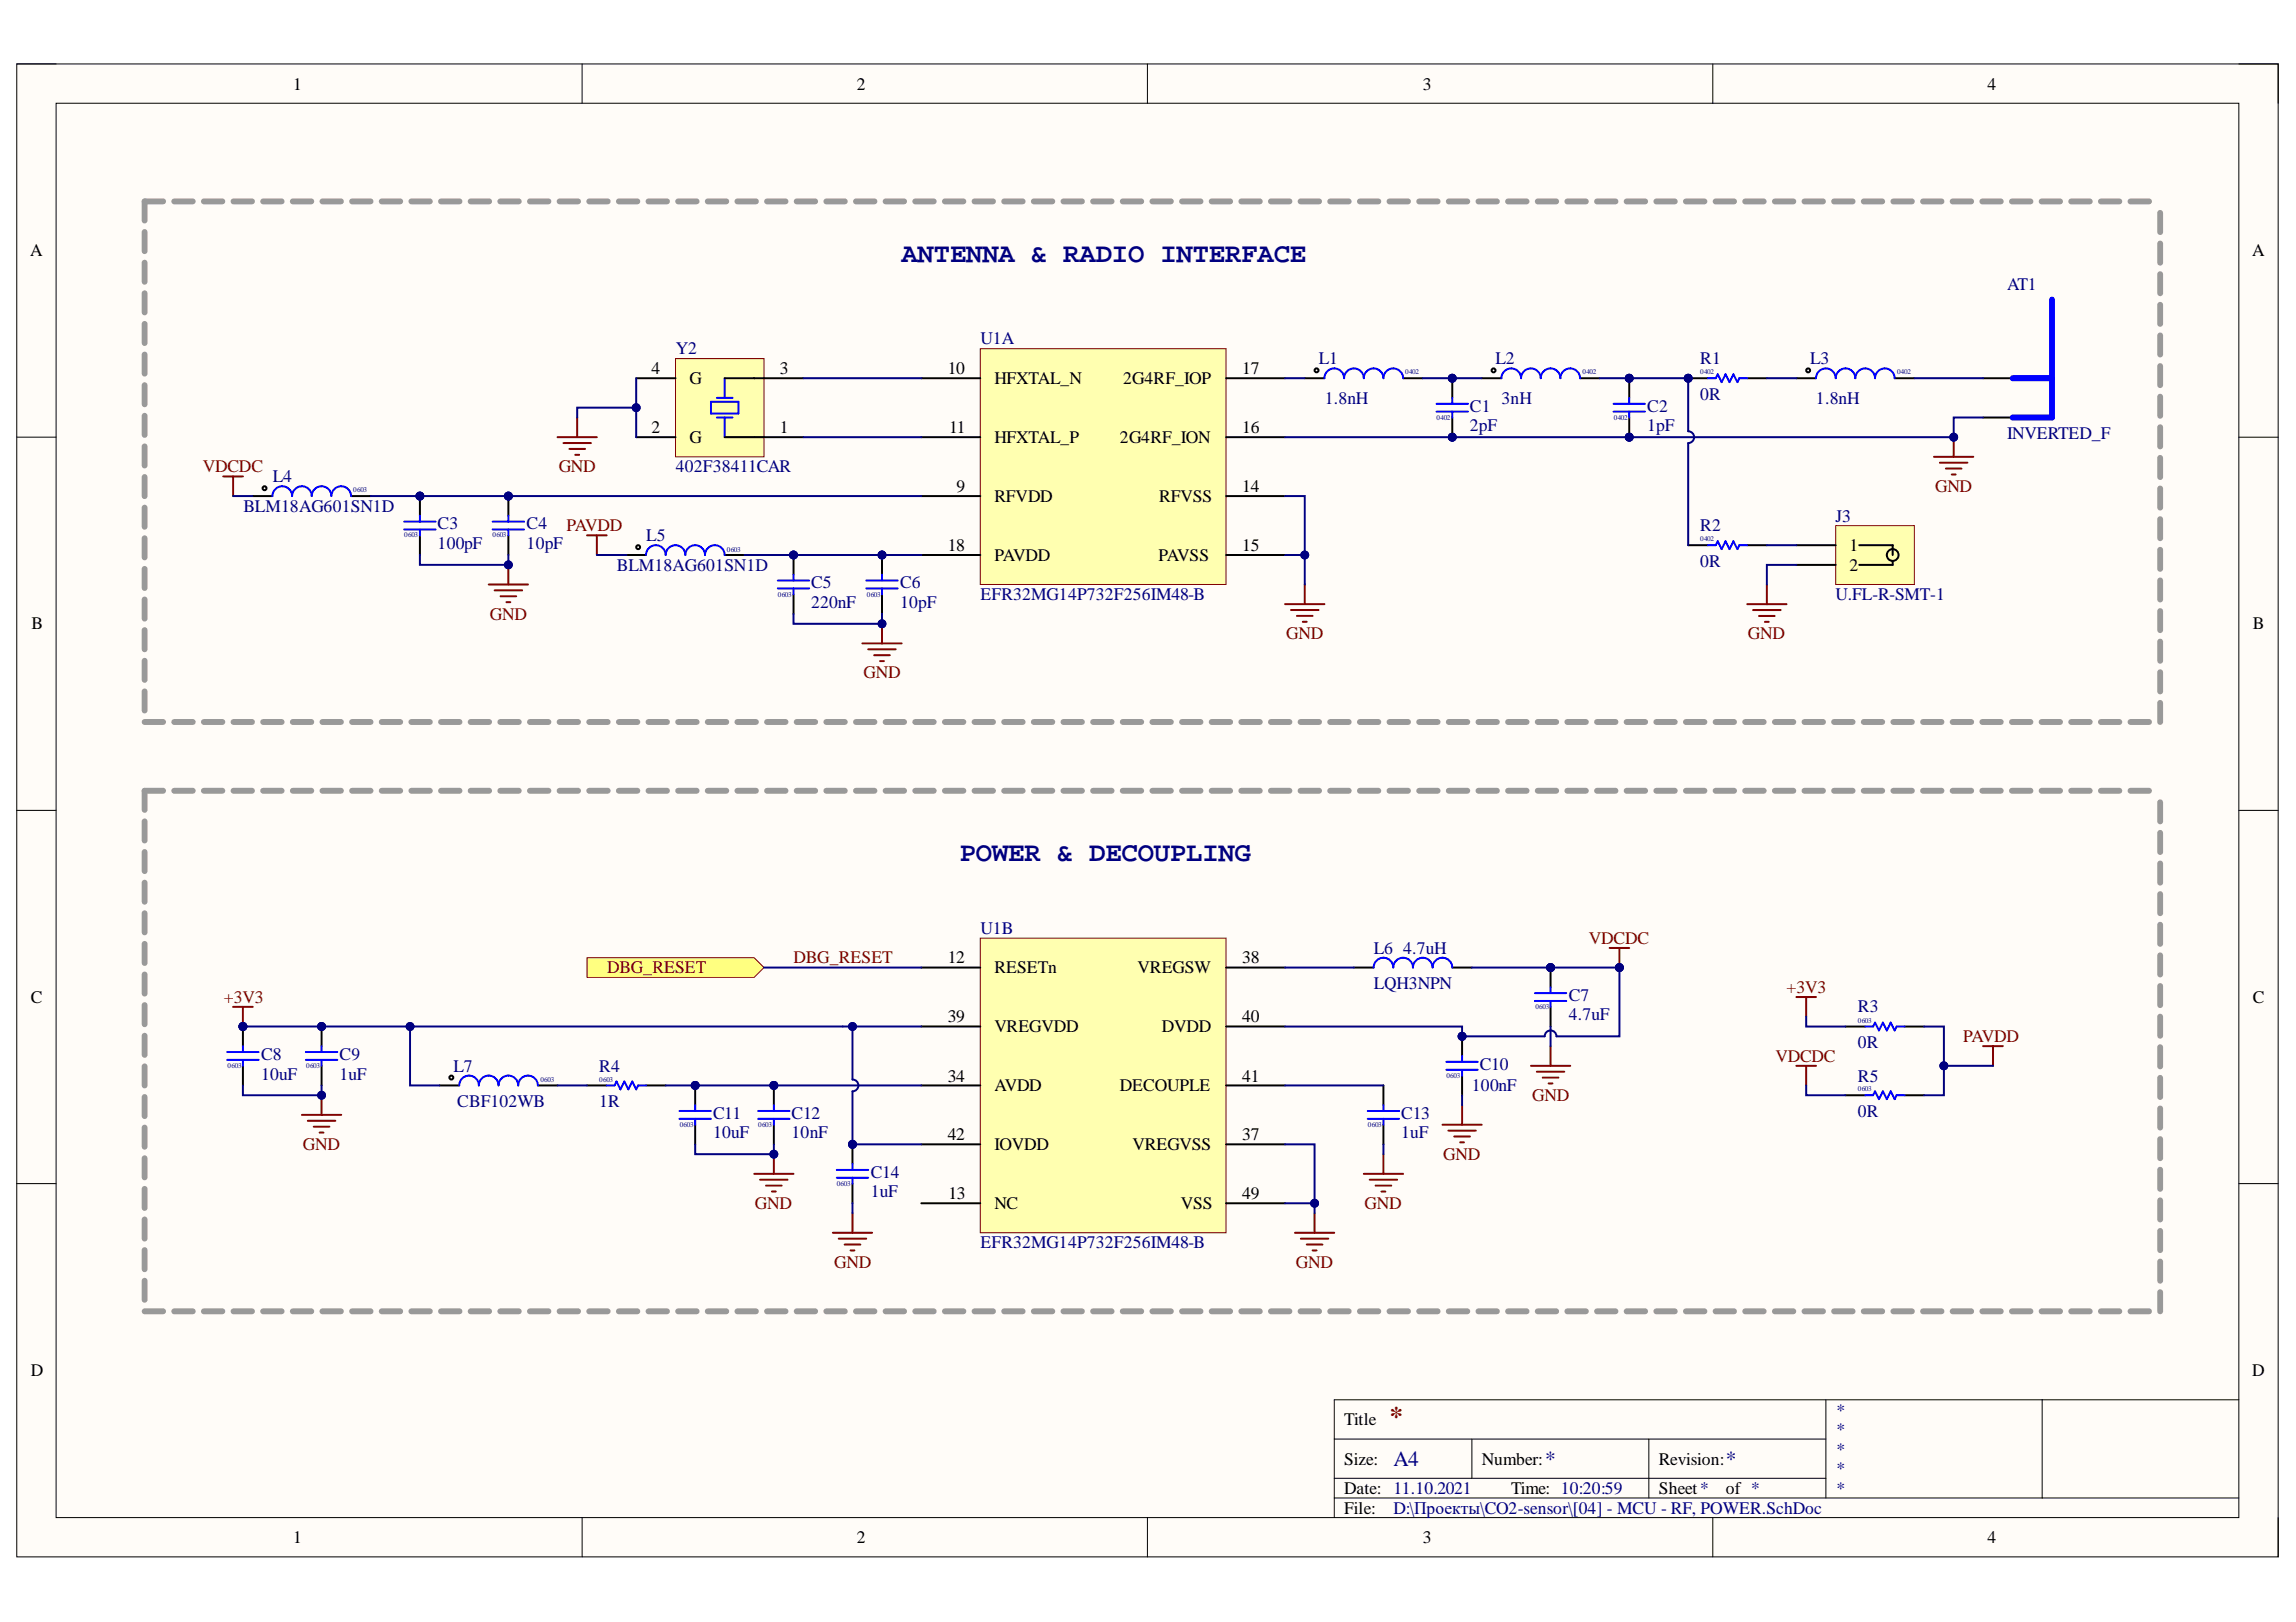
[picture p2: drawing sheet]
<svg xmlns="http://www.w3.org/2000/svg" width="297mm" height="210mm" viewBox="0 0 297 210" stroke-linecap="round" stroke-linejoin="round" font-family="sans-serif">
<defs><g id="words">
<g font-size="3.6" fill="#000080">
<text x="116.6" y="33.9">ANTENNA &amp; RADIO INTERFACE</text>
<text x="124.2" y="111.4">POWER &amp; DECOUPLING</text>
</g>
<text font-size="3.5" fill="#800000" x="179.8" y="184.5">*</text>
<g font-size="2.8" fill="#000080">
<text x="180.3" y="189.7">A4</text>
<text x="199.9" y="189.7">*</text>
<text x="223.3" y="189.7">*</text>
</g>
<g font-size="2.3">
<text x="37.9" y="11.6">1</text>
<text x="110.9" y="11.6">2</text>
<text x="184.1" y="11.6">3</text>
<text x="257.1" y="11.6">4</text>
<text x="3.9" y="33.2">A</text>
<text x="291.4" y="33.2">A</text>
<text x="84.3" y="48.4">4</text>
<text x="89.2" y="49.7">G</text>
<text x="100.9" y="48.4">3</text>
<text x="122.6" y="48.4">10</text>
<text x="128.6" y="49.7">HFXTAL_N</text>
<text x="145.3" y="49.7">2G4RF_IOP</text>
<text x="160.7" y="48.4">17</text>
<text x="84.3" y="56.1">2</text>
<text x="89.2" y="57.3">G</text>
<text x="100.9" y="56.1">1</text>
<text x="122.8" y="56.1">11</text>
<text x="128.6" y="57.3">HFXTAL_P</text>
<text x="144.9" y="57.3">2G4RF_ION</text>
<text x="160.7" y="56.1">16</text>
<text x="123.7" y="63.7">9</text>
<text x="128.6" y="65">RFVDD</text>
<text x="150" y="65">RFVSS</text>
<text x="160.7" y="63.7">14</text>
<text x="122.6" y="71.3">18</text>
<text x="160.7" y="71.3">15</text>
<text x="239.3" y="71.3">1</text>
<text x="128.6" y="72.6">PAVDD</text>
<text x="149.9" y="72.6">PAVSS</text>
<text x="239.3" y="73.8">2</text>
<text x="4.1" y="81.4">B</text>
<text x="291.5" y="81.4">B</text>
<text x="122.6" y="124.7">12</text>
<text x="128.6" y="125.9">RESETn</text>
<text x="147.2" y="125.9">VREGSW</text>
<text x="160.7" y="124.7">38</text>
<text x="4" y="129.7">C</text>
<text x="291.5" y="129.7">C</text>
<text x="122.6" y="132.3">39</text>
<text x="128.6" y="133.5">VREGVDD</text>
<text x="150.3" y="133.5">DVDD</text>
<text x="160.7" y="132.3">40</text>
<text x="122.6" y="140">34</text>
<text x="128.6" y="141.2">AVDD</text>
<text x="144.9" y="141.2">DECOUPLE</text>
<text x="160.7" y="140">41</text>
<text x="122.6" y="147.6">42</text>
<text x="128.6" y="148.9">IOVDD</text>
<text x="146.5" y="148.9">VREGVSS</text>
<text x="160.7" y="147.6">37</text>
<text x="122.7" y="155.2">13</text>
<text x="160.7" y="155.2">49</text>
<text x="128.6" y="156.5">NC</text>
<text x="152.8" y="156.5">VSS</text>
<text x="4" y="178">D</text>
<text x="291.4" y="178">D</text>
<text x="173.9" y="184.5">Title</text>
<text x="173.9" y="189.5">Size:</text>
<text x="191.7" y="189.5">Number:</text>
<text x="214.6" y="189.5">Revision:</text>
<text x="173.9" y="193.3">Date: 11.10.2021</text>
<text x="173.9" y="195.9">File:</text>
<text x="195.5" y="193.3">Time: 10:20:59</text>
<text x="214.6" y="193.3">Sheet*</text>
<text x="223.3" y="193.3">of *</text>
<text x="37.9" y="199.7">1</text>
<text x="110.9" y="199.7">2</text>
<text x="184.1" y="199.7">3</text>
<text x="257.1" y="199.7">4</text>
</g>
<g font-size="2.3" fill="#000080">
<text x="259.7" y="37.5">AT1</text>
<text x="87.4" y="45.8">Y2</text>
<text x="126.9" y="44.6">U1A</text>
<text x="170.6" y="47.1">L1</text>
<text x="193.5" y="47.1">L2</text>
<text x="220" y="47.1">R1</text>
<text x="234.2" y="47.1">L3</text>
<text x="171.4" y="52.3">1.8nH</text>
<text x="190.2" y="53.3">C1</text>
<text x="194.2" y="52.3">3nH</text>
<text x="213.1" y="53.3">C2</text>
<text x="220" y="51.8">0R</text>
<text x="234.9" y="52.3">1.8nH</text>
<text x="190.2" y="55.8">2pF</text>
<text x="213.1" y="55.8">1pF</text>
<text x="259.7" y="56.8">INVERTED_F</text>
<text x="35.3" y="62.4">L4</text>
<text x="87.4" y="61.1">402F38411CAR</text>
<text x="31.5" y="66.2">BLM18AG601SN1D</text>
<text x="56.6" y="71">100pF</text>
<text x="56.6" y="68.5">C3</text>
<text x="68.1" y="71">10pF</text>
<text x="68.1" y="68.5">C4</text>
<text x="83.6" y="70">L5</text>
<text x="220" y="68.8">R2</text>
<text x="237.5" y="67.5">J3</text>
<text x="79.8" y="73.8">BLM18AG601SN1D</text>
<text x="104.9" y="76.1">C5</text>
<text x="116.5" y="76.1">C6</text>
<text x="126.9" y="77.6">EFR32MG14P732F256IM48-B</text>
<text x="220" y="73.3">0R</text>
<text x="237.5" y="77.6">U.FL-R-SMT-1</text>
<text x="104.9" y="78.7">220nF</text>
<text x="116.5" y="78.7">10pF</text>
<text x="126.9" y="120.9">U1B</text>
<text x="177.7" y="123.4">L6</text>
<text x="181.5" y="123.4">4.7uH</text>
<text x="177.7" y="128">LQH3NPN</text>
<text x="202.9" y="129.5">C7</text>
<text x="240.4" y="131">R3</text>
<text x="33.8" y="137.2">C8</text>
<text x="43.9" y="137.2">C9</text>
<text x="202.9" y="132">4.7uF</text>
<text x="240.4" y="135.6">0R</text>
<text x="33.8" y="139.7">10uF</text>
<text x="43.9" y="139.7">1uF</text>
<text x="58.7" y="138.7">L7</text>
<text x="59.2" y="143.3">CBF102WB</text>
<text x="77.5" y="143.3">1R</text>
<text x="77.5" y="138.7">R4</text>
<text x="190.4" y="141.2">100nF</text>
<text x="191.4" y="138.4">C10</text>
<text x="240.4" y="140">R5</text>
<text x="92.2" y="147.3">10uF</text>
<text x="92.2" y="144.8">C11</text>
<text x="102.4" y="147.3">10nF</text>
<text x="102.4" y="144.8">C12</text>
<text x="181.3" y="147.3">1uF</text>
<text x="181.3" y="144.8">C13</text>
<text x="240.4" y="144.5">0R</text>
<text x="112.6" y="154.9">1uF</text>
<text x="112.6" y="152.4">C14</text>
<text x="126.9" y="161.5">EFR32MG14P732F256IM48-B</text>
<text x="237.5" y="183.2">*</text>
<text x="237.5" y="185.7">*</text>
<text x="237.5" y="188.3">*</text>
<text x="237.5" y="190.8">*</text>
<text x="180.3" y="195.9">D:\Проекты\CO2-sensor\[04] - MCU - RF, POWER.SchDoc</text>
<text x="237.5" y="193.3">*</text>
</g>
<g font-size="2.3" fill="#800000">
<text x="26.2" y="61.1">VDCDC</text>
<text x="72.3" y="61.1">GND</text>
<text x="250.3" y="63.7">GND</text>
<text x="73.3" y="68.8">PAVDD</text>
<text x="63.4" y="80.2">GND</text>
<text x="166.4" y="82.7">GND</text>
<text x="226.1" y="82.7">GND</text>
<text x="111.7" y="87.8">GND</text>
<text x="78.5" y="125.9">DBG_RESET</text>
<text x="102.7" y="124.7">DBG_RESET</text>
<text x="205.6" y="122.1">VDCDC</text>
<text x="28.9" y="129.7">+3V3</text>
<text x="231.1" y="128.5">+3V3</text>
<text x="229.7" y="137.4">VDCDC</text>
<text x="254" y="134.8">PAVDD</text>
<text x="198.2" y="142.5">GND</text>
<text x="39.2" y="148.9">GND</text>
<text x="186.7" y="150.1">GND</text>
<text x="97.7" y="156.5">GND</text>
<text x="176.5" y="156.5">GND</text>
<text x="107.9" y="164.1">GND</text>
<text x="167.7" y="164.1">GND</text>
</g>
<g font-size=".9" fill="#000080">
<text x="181.8" y="48.5">0402</text>
<text x="204.7" y="48.5">0402</text>
<text x="220" y="48.5">0402</text>
<text x="245.4" y="48.5">0402</text>
<text x="185.9" y="54.3">0402</text>
<text x="208.8" y="54.3">0402</text>
<text x="45.7" y="63.7">0603</text>
<text x="52.3" y="69.5">0603</text>
<text x="63.7" y="69.5">0603</text>
<text x="94" y="71.4">0603</text>
<text x="220" y="70">0402</text>
<text x="100.6" y="77.2">0603</text>
<text x="112.1" y="77.2">0603</text>
<text x="198.6" y="130.6">0603</text>
<text x="240.4" y="132.4">0603</text>
<text x="29.5" y="138.2">0603</text>
<text x="39.6" y="138.2">0603</text>
<text x="69.9" y="140">0603</text>
<text x="77.5" y="140">0603</text>
<text x="187.1" y="139.5">0603</text>
<text x="240.4" y="141.2">0603</text>
<text x="87.9" y="145.8">0603</text>
<text x="98.1" y="145.8">0603</text>
<text x="177" y="145.8">0603</text>
<text x="108.2" y="153.4">0603</text>
</g>
</g></defs>
<path d="M2.2 8.3h292.5v193.2h-292.5z" fill-rule="evenodd" fill="#fffcf8"/>
<path d="M2.2 8.3h292.5v193.2h-292.5z" fill="none" stroke="#000" stroke-width=".13"/>
<path d="M7.3 13.4h282.3v183h-282.3z" fill-rule="evenodd" fill="#fffcf8"/>
<g fill="none" stroke="#000" stroke-width=".13">
<path d="M2.2 8.3h5.1M7.3 13.4h282.3v183h-282.3zM75.3 8.3v5.1M148.4 8.3v5.1M221.6 8.3v5.1M289.6 8.3h5.1v5.1M2.2 56.6h5.1M289.6 56.6h5.1M2.2 104.9h5.1M289.6 104.9h5.1M2.2 153.2h5.1M289.6 153.2h5.1"/>
<path d="M75.3 196.4v5.1M148.4 196.4v5.1M172.6 186.2h63.6M172.6 193.9h117M172.6 191.3h63.6M190.4 186.2v5.1M213.3 186.2v7.7M221.6 196.4v5.1M236.2 181.1v12.8M264.2 181.1v12.8M289.6 181.1h-117v15.3M294.7 196.4v5.1"/>
</g>
<path d="M126.8 121.4h31.8v38.1h-31.8z" fill-rule="evenodd" fill="#ffffb0"/>
<path d="M126.8 121.4h31.8v38.1h-31.8z" fill="none" stroke="#800000" stroke-width=".13"/>
<path d="M119.2 125.2h7.6M119.2 132.8h7.6M158.6 125.2h7.7M158.6 132.8h7.7M119.2 140.5h7.6M119.2 148.1h7.6M119.2 155.7h7.6M158.6 140.5h7.7M158.6 148.1h7.7M158.6 155.7h7.7" fill="none" stroke="#000" stroke-width=".26"/>
<path d="M75.9 123.9h21.7l1.2 1.3-1.2 1.3h-21.7z" fill-rule="evenodd" fill="#ffff80"/>
<path d="M75.9 123.9h21.7l1.2 1.3-1.2 1.3h-21.7z" fill="none" stroke="#800000" stroke-width=".13"/>
<path d="M175.2 125.2h2.5M187.9 125.2h2.5" fill="none" stroke="#000" stroke-width=".26"/>
<path d="M177.7 125.2a1.27 1.27 0 0 1 1.3-1.3 1.27 1.27 0 0 1 1.2 1.3 1.27 1.27 0 0 1 1.3-1.3 1.27 1.27 0 0 1 1.3 1.3 1.27 1.27 0 0 1 1.3-1.3 1.27 1.27 0 0 1 1.2 1.3 1.27 1.27 0 0 1 1.3-1.3 1.27 1.27 0 0 1 1.3 1.3" fill="none" stroke="#00f" stroke-width=".26"/>
<circle cx="200.6" cy="125.2" r=".51" fill="#000080"/>
<circle cx="200.6" cy="125.2" r=".51" fill="none" stroke="#000080" stroke-width=".13"/>
<path d="M200.6 125.2v2.6M200.6 130.3v2.5" fill="none" stroke="#000" stroke-width=".26"/>
<circle cx="200.6" cy="125.2" r=".51" fill="#000080"/>
<circle cx="200.6" cy="125.2" r=".51" fill="none" stroke="#000080" stroke-width=".13"/>
<path d="M198.6 128.5h4M198.6 129.5h4M200.6 127.8v.7M200.6 129.5v.8" fill="none" stroke="#00f" stroke-width=".26"/>
<path d="M208.2 122.7h2.6M209.5 122.7v2.5" fill="none" stroke="#800000" stroke-width=".26"/>
<circle cx="209.5" cy="125.2" r=".51" fill="#000080"/>
<circle cx="209.5" cy="125.2" r=".51" fill="none" stroke="#000080" stroke-width=".13"/>
<path d="M198.1 137.9h5M198.8 138.7h3.6M199.6 139.5h2M200.6 135.4v2.5M200.3 140.2h.6" fill="none" stroke="#800000" stroke-width=".26"/>
<path d="M126.8 45.1h31.8v30.5h-31.8z" fill-rule="evenodd" fill="#ffffb0"/>
<path d="M126.8 45.1h31.8v30.5h-31.8z" fill="none" stroke="#800000" stroke-width=".13"/>
<path d="M119.2 48.9h7.6M119.2 56.6h7.6M158.6 48.9h7.7M158.6 56.6h7.7M119.2 64.2h7.6M119.2 71.8h7.6M158.6 64.2h7.7M158.6 71.8h7.7" fill="none" stroke="#000" stroke-width=".26"/>
<path d="M237.5 68h10.2v7.6h-10.2z" fill-rule="evenodd" fill="#ffffb0"/>
<path d="M237.5 68h10.2v7.6h-10.2z" fill="none" stroke="#800000" stroke-width=".13"/>
<g fill="none" stroke="#000" stroke-width=".26">
<path d="M32.7 64.2h2.5M45.4 64.2h2.6M81 71.8h2.6M93.8 71.8h2.5M232.4 70.6h5.1M232.4 73.1h5.1M240.5 70.6h4.4v1.2M244.9 72.6v.5h-4.4"/>
<circle cx="34.2" cy="63.2" r=".25"/>
<circle cx="82.6" cy="70.8" r=".25"/>
<circle cx="244.9" cy="71.8" r=".76"/>
</g>
<path d="M35.2 64.2a1.27 1.27 0 0 1 1.3-1.3 1.27 1.27 0 0 1 1.3 1.3 1.27 1.27 0 0 1 1.3-1.3 1.27 1.27 0 0 1 1.2 1.3 1.27 1.27 0 0 1 1.3-1.3 1.27 1.27 0 0 1 1.3 1.3 1.27 1.27 0 0 1 1.2-1.3 1.27 1.27 0 0 1 1.3 1.3M83.6 71.8a1.27 1.27 0 0 1 1.2-1.2 1.27 1.27 0 0 1 1.3 1.2 1.27 1.27 0 0 1 1.3-1.2 1.27 1.27 0 0 1 1.3 1.2 1.27 1.27 0 0 1 1.2-1.2 1.27 1.27 0 0 1 1.3 1.2 1.27 1.27 0 0 1 1.3-1.2 1.27 1.27 0 0 1 1.3 1.2" fill="none" stroke="#00f" stroke-width=".26"/>
<circle cx="102.7" cy="71.8" r=".51" fill="#000080"/>
<circle cx="102.7" cy="71.8" r=".51" fill="none" stroke="#000080" stroke-width=".13"/>
<path d="M102.7 71.8v2.6M102.7 76.9v2.6" fill="none" stroke="#000" stroke-width=".26"/>
<circle cx="102.7" cy="71.8" r=".51" fill="#000080"/>
<circle cx="102.7" cy="71.8" r=".51" fill="none" stroke="#000080" stroke-width=".13"/>
<path d="M100.6 75.1h4.1M100.6 76.1h4.1M102.7 74.4v.7M102.7 76.1v.8" fill="none" stroke="#00f" stroke-width=".26"/>
<circle cx="114.1" cy="71.8" r=".51" fill="#000080"/>
<circle cx="114.1" cy="71.8" r=".51" fill="none" stroke="#000080" stroke-width=".13"/>
<path d="M114.1 71.8v2.6M114.1 76.9v2.6" fill="none" stroke="#000" stroke-width=".26"/>
<circle cx="114.1" cy="71.8" r=".51" fill="#000080"/>
<circle cx="114.1" cy="71.8" r=".51" fill="none" stroke="#000080" stroke-width=".13"/>
<path d="M112.1 75.1h4M112.1 76.1h4M114.1 74.4v.7M114.1 76.1v.8" fill="none" stroke="#00f" stroke-width=".26"/>
<circle cx="54.3" cy="64.2" r=".51" fill="#000080"/>
<circle cx="54.3" cy="64.2" r=".51" fill="none" stroke="#000080" stroke-width=".13"/>
<path d="M54.3 64.2v2.5M54.3 69.3v2.5" fill="none" stroke="#000" stroke-width=".26"/>
<circle cx="54.3" cy="64.2" r=".51" fill="#000080"/>
<circle cx="54.3" cy="64.2" r=".51" fill="none" stroke="#000080" stroke-width=".13"/>
<path d="M52.3 67.5h4.1M52.3 68.5h4.1M54.3 66.7v.8M54.3 68.5v.8" fill="none" stroke="#00f" stroke-width=".26"/>
<circle cx="65.8" cy="64.2" r=".51" fill="#000080"/>
<circle cx="65.8" cy="64.2" r=".51" fill="none" stroke="#000080" stroke-width=".13"/>
<path d="M65.8 64.2v2.5M65.8 69.3v2.5" fill="none" stroke="#000" stroke-width=".26"/>
<circle cx="65.8" cy="64.2" r=".51" fill="#000080"/>
<circle cx="65.8" cy="64.2" r=".51" fill="none" stroke="#000080" stroke-width=".13"/>
<path d="M63.7 67.5h4.1M63.7 68.5h4.1M65.8 66.7v.8M65.8 68.5v.8" fill="none" stroke="#00f" stroke-width=".26"/>
<circle cx="187.9" cy="56.6" r=".51" fill="#000080"/>
<circle cx="187.9" cy="56.6" r=".51" fill="none" stroke="#000080" stroke-width=".13"/>
<circle cx="187.9" cy="48.9" r=".51" fill="#000080"/>
<circle cx="187.9" cy="48.9" r=".51" fill="none" stroke="#000080" stroke-width=".13"/>
<path d="M187.9 54v2.6" fill="none" stroke="#000" stroke-width=".26"/>
<circle cx="187.9" cy="56.6" r=".51" fill="#000080"/>
<circle cx="187.9" cy="56.6" r=".51" fill="none" stroke="#000080" stroke-width=".13"/>
<path d="M187.9 48.9v2.6" fill="none" stroke="#000" stroke-width=".26"/>
<circle cx="187.9" cy="48.9" r=".51" fill="#000080"/>
<circle cx="187.9" cy="48.9" r=".51" fill="none" stroke="#000080" stroke-width=".13"/>
<path d="M171.3 48.9a1.27 1.27 0 0 1 1.3-1.2 1.27 1.27 0 0 1 1.3 1.2 1.27 1.27 0 0 1 1.3-1.2 1.27 1.27 0 0 1 1.2 1.2 1.27 1.27 0 0 1 1.3-1.2 1.27 1.27 0 0 1 1.3 1.2 1.27 1.27 0 0 1 1.3-1.2 1.27 1.27 0 0 1 1.2 1.2M185.8 52.3h4.1M185.8 53.3h4.1M187.9 51.5v.8M187.9 53.3v.7M194.2 48.9a1.27 1.27 0 0 1 1.3-1.2 1.27 1.27 0 0 1 1.3 1.2 1.27 1.27 0 0 1 1.3-1.2 1.27 1.27 0 0 1 1.2 1.2 1.27 1.27 0 0 1 1.3-1.2 1.27 1.27 0 0 1 1.3 1.2 1.27 1.27 0 0 1 1.2-1.2 1.27 1.27 0 0 1 1.3 1.2M234.9 48.9a1.27 1.27 0 0 1 1.3-1.2 1.27 1.27 0 0 1 1.3 1.2 1.27 1.27 0 0 1 1.3-1.2 1.27 1.27 0 0 1 1.2 1.2 1.27 1.27 0 0 1 1.3-1.2 1.27 1.27 0 0 1 1.3 1.2 1.27 1.27 0 0 1 1.2-1.2 1.27 1.27 0 0 1 1.3 1.2" fill="none" stroke="#00f" stroke-width=".26"/>
<g fill="none" stroke="#000" stroke-width=".26">
<path d="M168.8 48.9h2.5M181.5 48.9h2.6M191.7 48.9h2.5M204.4 48.9h2.6M232.4 48.9h2.5M245.1 48.9h2.6"/>
<circle cx="170.3" cy="47.9" r=".26"/>
<circle cx="193.2" cy="47.9" r=".25"/>
<circle cx="233.9" cy="47.9" r=".25"/>
</g>
<circle cx="210.8" cy="56.6" r=".51" fill="#000080"/>
<circle cx="210.8" cy="56.6" r=".51" fill="none" stroke="#000080" stroke-width=".13"/>
<circle cx="210.8" cy="48.9" r=".51" fill="#000080"/>
<circle cx="210.8" cy="48.9" r=".51" fill="none" stroke="#000080" stroke-width=".13"/>
<path d="M210.8 54v2.6" fill="none" stroke="#000" stroke-width=".26"/>
<circle cx="210.8" cy="56.6" r=".51" fill="#000080"/>
<circle cx="210.8" cy="56.6" r=".51" fill="none" stroke="#000080" stroke-width=".13"/>
<path d="M210.8 48.9v2.6" fill="none" stroke="#000" stroke-width=".26"/>
<circle cx="210.8" cy="48.9" r=".51" fill="#000080"/>
<circle cx="210.8" cy="48.9" r=".51" fill="none" stroke="#000080" stroke-width=".13"/>
<path d="M208.7 52.3h4.1M208.7 53.3h4.1M210.8 51.5v.8M210.8 53.3v.7" fill="none" stroke="#00f" stroke-width=".26"/>
<path d="M28.9 61.7h2.5M30.2 61.7v2.5M75.9 69.3h2.6M77.2 69.3v2.5M111.6 83.3h5M112.3 84h3.6M113.1 84.8h2M113.9 85.6h.5M114.1 80.7v2.6" fill="none" stroke="#800000" stroke-width=".26"/>
<circle cx="114.1" cy="80.7" r=".51" fill="#000080"/>
<circle cx="114.1" cy="80.7" r=".51" fill="none" stroke="#000080" stroke-width=".13"/>
<path d="M63.2 75.6h5.1M64 76.4h3.6M64.8 77.2h2M65.5 77.9h.5M65.8 73.1v2.5" fill="none" stroke="#800000" stroke-width=".26"/>
<circle cx="65.8" cy="73.1" r=".51" fill="#000080"/>
<circle cx="65.8" cy="73.1" r=".51" fill="none" stroke="#000080" stroke-width=".13"/>
<path d="M166.3 78.2h5M167 78.9h3.6M167.8 79.7h2M168.8 75.6v2.6M226 78.2h5.1M226.8 78.9h3.6M227.6 79.7h2M228.6 75.6v2.6M168.5 80.5h.6M228.3 80.5h.5" fill="none" stroke="#800000" stroke-width=".26"/>
<path d="M238.8 132.8h2.5M246.4 132.8h2.5" fill="none" stroke="#000" stroke-width=".26"/>
<path d="M241.3 132.8h1l.3-.5 .5 1.1 .5-1.1 .5 1.1 .5-1.1 .5 1.1 .3-.6h1" fill="none" stroke="#00f" stroke-width=".26"/>
<circle cx="218.4" cy="48.9" r=".51" fill="#000080"/>
<circle cx="218.4" cy="48.9" r=".51" fill="none" stroke="#000080" stroke-width=".13"/>
<path d="M218.4 48.9h2.6" fill="none" stroke="#000" stroke-width=".26"/>
<circle cx="218.4" cy="48.9" r=".51" fill="#000080"/>
<circle cx="218.4" cy="48.9" r=".51" fill="none" stroke="#000080" stroke-width=".13"/>
<path d="M226 48.9h2.6M256.6 48.9h3.8M256.6 54h3.8M218.4 70.6h2.6M226 70.6h2.6M238.8 141.7h2.5M246.4 141.7h2.5" fill="none" stroke="#000" stroke-width=".26"/>
<path d="M221 48.9h1l.2-.5 .5 1.1 .5-1.1 .5 1.1 .6-1.1 .5 1.1 .2-.6h1M221 70.6h1l.2-.6 .5 1.1 .5-1.1 .5 1.1 .6-1.1 .5 1.1 .2-.5h1M241.3 141.7h1l.3-.5 .5 1 .5-1 .5 1 .5-1 .5 1 .3-.5h1" fill="none" stroke="#00f" stroke-width=".26"/>
<path d="M250.2 59.1h5.1M251 59.9h3.5M252.8 56.6v2.5M251.7 60.6h2.1M252.5 61.4h.5M232.4 137.9h2.5M232.4 129h2.5M233.7 129v2.6M233.7 137.9v2.6M256.6 135.4h2.5M257.8 135.4v2.5" fill="none" stroke="#800000" stroke-width=".26"/>
<path d="M265.5 38.8v15.2h-5.1M260.4 48.9h5.1" fill="none" stroke="#00f" stroke-width=".77"/>
<circle cx="252.8" cy="56.6" r=".51" fill="#000080"/>
<circle cx="252.8" cy="56.6" r=".51" fill="none" stroke="#000080" stroke-width=".13"/>
<circle cx="110.3" cy="148.1" r=".51" fill="#000080"/>
<circle cx="110.3" cy="148.1" r=".51" fill="none" stroke="#000080" stroke-width=".13"/>
<path d="M110.3 148.1v2.5M110.3 153.2v2.5" fill="none" stroke="#000" stroke-width=".26"/>
<circle cx="110.3" cy="148.1" r=".51" fill="#000080"/>
<circle cx="110.3" cy="148.1" r=".51" fill="none" stroke="#000080" stroke-width=".13"/>
<path d="M108.3 151.4h4M108.3 152.4h4M110.3 150.6v.8M110.3 152.4v.8" fill="none" stroke="#00f" stroke-width=".26"/>
<path d="M107.7 159.5h5.1M110.3 157v2.5M108.5 160.3h3.6M109.3 161.1h2M110 161.8h.5" fill="none" stroke="#800000" stroke-width=".26"/>
<circle cx="100.1" cy="140.5" r=".51" fill="#000080"/>
<circle cx="100.1" cy="140.5" r=".51" fill="none" stroke="#000080" stroke-width=".13"/>
<path d="M100.1 140.5v2.5M100.1 145.6v2.5" fill="none" stroke="#000" stroke-width=".26"/>
<circle cx="100.1" cy="140.5" r=".51" fill="#000080"/>
<circle cx="100.1" cy="140.5" r=".51" fill="none" stroke="#000080" stroke-width=".13"/>
<path d="M98.1 143.8h4M98.1 144.8h4M100.1 143v.8M100.1 144.8v.8" fill="none" stroke="#00f" stroke-width=".26"/>
<circle cx="89.9" cy="140.5" r=".51" fill="#000080"/>
<circle cx="89.9" cy="140.5" r=".51" fill="none" stroke="#000080" stroke-width=".13"/>
<path d="M89.9 140.5v2.5M89.9 145.6v2.5" fill="none" stroke="#000" stroke-width=".26"/>
<circle cx="89.9" cy="140.5" r=".51" fill="#000080"/>
<circle cx="89.9" cy="140.5" r=".51" fill="none" stroke="#000080" stroke-width=".13"/>
<path d="M59.4 140.5a1.27 1.27 0 0 1 1.3-1.3 1.27 1.27 0 0 1 1.3 1.3 1.27 1.27 0 0 1 1.2-1.3 1.27 1.27 0 0 1 1.3 1.3 1.27 1.27 0 0 1 1.3-1.3 1.27 1.27 0 0 1 1.2 1.3 1.27 1.27 0 0 1 1.3-1.3 1.27 1.27 0 0 1 1.3 1.3M78.5 140.5h1l.3-.5 .5 1 .5-1 .5 1 .5-1 .5 1 .3-.5h1M87.9 143.8h4.1M87.9 144.8h4.1M89.9 143v.8M89.9 144.8v.8" fill="none" stroke="#00f" stroke-width=".26"/>
<g fill="none" stroke="#000" stroke-width=".26">
<path d="M56.9 140.5h2.5M69.6 140.5h2.5M75.9 140.5h2.6M83.6 140.5h2.5"/>
<circle cx="58.4" cy="139.4" r=".25"/>
</g>
<path d="M97.6 151.9h5.1M98.3 152.7h3.6M99.1 153.4h2M99.9 154.2h.5M100.1 149.4v2.5" fill="none" stroke="#800000" stroke-width=".26"/>
<circle cx="100.1" cy="149.4" r=".51" fill="#000080"/>
<circle cx="100.1" cy="149.4" r=".51" fill="none" stroke="#000080" stroke-width=".13"/>
<circle cx="41.6" cy="132.8" r=".51" fill="#000080"/>
<circle cx="41.6" cy="132.8" r=".51" fill="none" stroke="#000080" stroke-width=".13"/>
<path d="M41.6 132.8v2.6M41.6 137.9v2.6" fill="none" stroke="#000" stroke-width=".26"/>
<circle cx="41.6" cy="132.8" r=".51" fill="#000080"/>
<circle cx="41.6" cy="132.8" r=".51" fill="none" stroke="#000080" stroke-width=".13"/>
<path d="M39.6 136.1h4M39.6 137.2h4M41.6 135.4v.7M41.6 137.2v.7" fill="none" stroke="#00f" stroke-width=".26"/>
<circle cx="31.4" cy="132.8" r=".51" fill="#000080"/>
<circle cx="31.4" cy="132.8" r=".51" fill="none" stroke="#000080" stroke-width=".13"/>
<path d="M31.4 132.8v2.6M31.4 137.9v2.6" fill="none" stroke="#000" stroke-width=".26"/>
<circle cx="31.4" cy="132.8" r=".51" fill="#000080"/>
<circle cx="31.4" cy="132.8" r=".51" fill="none" stroke="#000080" stroke-width=".13"/>
<path d="M29.4 136.1h4.1M29.4 137.2h4.1M31.4 135.4v.7M31.4 137.2v.7" fill="none" stroke="#00f" stroke-width=".26"/>
<path d="M30.2 130.3h2.5M31.4 130.3v2.5" fill="none" stroke="#800000" stroke-width=".26"/>
<circle cx="31.4" cy="132.8" r=".51" fill="#000080"/>
<circle cx="31.4" cy="132.8" r=".51" fill="none" stroke="#000080" stroke-width=".13"/>
<path d="M39.1 144.3h5M39.8 145h3.6M40.6 145.8h2M41.3 146.6h.6M41.6 141.7v2.6" fill="none" stroke="#800000" stroke-width=".26"/>
<circle cx="41.6" cy="141.7" r=".51" fill="#000080"/>
<circle cx="41.6" cy="141.7" r=".51" fill="none" stroke="#000080" stroke-width=".13"/>
<path d="M167.5 159.5h5.1M170.1 157v2.5M176.4 151.9h5.1M177.2 152.7h3.6M178 153.4h2M178.7 154.2h.5M179 149.4v2.5M168.3 160.3h3.6M169.1 161.1h2M169.8 161.8h.5" fill="none" stroke="#800000" stroke-width=".26"/>
<path d="M179 140.5v2.5M179 145.6v2.5" fill="none" stroke="#000" stroke-width=".26"/>
<path d="M176.9 143.8h4.1M176.9 144.8h4.1M179 143v.8M179 144.8v.8" fill="none" stroke="#00f" stroke-width=".26"/>
<circle cx="189.2" cy="134.1" r=".51" fill="#000080"/>
<circle cx="189.2" cy="134.1" r=".51" fill="none" stroke="#000080" stroke-width=".13"/>
<path d="M189.2 134.1v2.6M189.2 139.2v2.5" fill="none" stroke="#000" stroke-width=".26"/>
<circle cx="189.2" cy="134.1" r=".51" fill="#000080"/>
<circle cx="189.2" cy="134.1" r=".51" fill="none" stroke="#000080" stroke-width=".13"/>
<path d="M187.1 137.4h4.1M187.1 138.4h4.1M189.2 136.7v.7M189.2 138.4v.8" fill="none" stroke="#00f" stroke-width=".26"/>
<path d="M186.6 145.6h5.1M187.4 146.3h3.5M188.1 147.1h2.1M188.9 147.8h.5M189.2 143v2.6" fill="none" stroke="#800000" stroke-width=".26"/>
<path d="M87.4 46.4h11.4v12.7h-11.4z" fill-rule="evenodd" fill="#ffffb0"/>
<path d="M87.4 46.4h11.4v12.7h-11.4z" fill="none" stroke="#800000" stroke-width=".13"/>
<path d="M82.3 56.6h5.1M82.3 48.9h5.1M93.8 56.6h10.1M93.8 48.9h10.1" fill="none" stroke="#000" stroke-width=".26"/>
<path d="M92 52h3.5v1.5h-3.5zM92.7 54h2.1M92.7 51.5h2.1M93.8 48.9v2.6M93.8 54v2.6" fill="none" stroke="#00f" stroke-width=".26"/>
<path d="M72.1 56.6h5.1M72.9 57.3h3.6M73.7 58.1h2M74.4 58.9h.5M74.7 54v2.6" fill="none" stroke="#800000" stroke-width=".26"/>
<g fill="none" stroke="#999" stroke-width=".77">
<path d="M18.7 30v2.5M18.7 34v2.5M18.7 38v2.4M21.1 26.1h-2.4v2.4M22.5 26.1h2.4M26.4 26.1h2.4M30.2 26.1h2.4M34 26.1h2.4M37.9 26.1h2.4M41.7 26.1h2.4M45.5 26.1h2.4M49.4 26.1h2.4"/>
<path d="M53.2 26.1h2.4M57.1 26.1h2.3M60.9 26.1h2.4M64.7 26.1h2.4M68.6 26.1h2.4M72.4 26.1h2.4M76.2 26.1h2.4M80.1 26.1h2.4M83.9 26.1h2.4M87.7 26.1h2.4M91.6 26.1h2.4M95.4 26.1h2.4"/>
<path d="M99.2 26.1h2.4M103.1 26.1h2.4M106.9 26.1h2.4M110.7 26.1h2.4M114.6 26.1h2.4M118.4 26.1h2.4M122.2 26.1h2.4M126.1 26.1h2.4M129.9 26.1h2.4M133.7 26.1h2.4M137.6 26.1h2.4M141.4 26.1h2.4"/>
<path d="M145.3 26.1h2.3M149.1 26.1h2.4M152.9 26.1h2.4M156.8 26.1h2.4M160.6 26.1h2.4M164.4 26.1h2.4M168.3 26.1h2.4M172.1 26.1h2.4M175.9 26.1h2.4M179.8 26.1h2.4M183.6 26.1h2.4M187.4 26.1h2.4"/>
<path d="M191.3 26.1h2.4M195.1 26.1h2.4M198.9 26.1h2.4M202.8 26.1h2.4M206.6 26.1h2.4M210.4 26.1h2.4M214.3 26.1h2.4M218.1 26.1h2.4M221.9 26.1h2.4M225.8 26.1h2.4M229.6 26.1h2.4M233.4 26.1h2.4"/>
<path d="M237.3 26.1h2.4M241.1 26.1h2.4M244.9 26.1h2.4M248.8 26.1h2.4M252.6 26.1h2.4M256.5 26.1h2.3M260.3 26.1h2.4M264.1 26.1h2.4M268 26.1h2.4M271.8 26.1h2.4M275.6 26.1h2.4M279.5 27.5v2.5"/>
<path d="M279.5 31.5v2.5M279.5 35.5v2.5M279.5 39.4v2.5M18.7 41.9v2.5M18.7 45.9v2.5M18.7 49.8v2.5M18.7 53.8v2.5M18.7 57.8v2.4M279.5 43.4v2.5M279.5 47.4v2.4M279.5 51.3v2.5M279.5 55.3v2.5"/>
<path d="M279.5 59.3v2.4M18.7 61.7v2.5M18.7 65.7v2.5M18.7 69.7v2.4M18.7 73.6v2.5M18.7 77.6v2.5M279.5 63.2v2.5M279.5 67.2v2.5M279.5 71.1v2.5M279.5 75.1v2.5M279.5 79.1v2.4M18.7 81.5v2.5"/>
<path d="M18.7 85.5v2.5M18.7 89.5v2.4M18.7 93.4h2.4M22.5 93.4h2.4M26.4 93.4h2.4M30.2 93.4h2.4M34 93.4h2.4M37.9 93.4h2.4M41.7 93.4h2.4M45.5 93.4h2.4M49.4 93.4h2.4M53.2 93.4h2.4"/>
<path d="M57.1 93.4h2.3M60.9 93.4h2.4M64.7 93.4h2.4M68.6 93.4h2.4M72.4 93.4h2.4M76.2 93.4h2.4M80.1 93.4h2.4M83.9 93.4h2.4M87.7 93.4h2.4M91.6 93.4h2.4M95.4 93.4h2.4M99.2 93.4h2.4"/>
<path d="M103.1 93.4h2.4M106.9 93.4h2.4M110.7 93.4h2.4M114.6 93.4h2.4M118.4 93.4h2.4M122.2 93.4h2.4M126.1 93.4h2.4M129.9 93.4h2.4M133.7 93.4h2.4M137.6 93.4h2.4M141.4 93.4h2.4M145.3 93.4h2.3"/>
<path d="M149.1 93.4h2.4M152.9 93.4h2.4M156.8 93.4h2.4M160.6 93.4h2.4M164.4 93.4h2.4M168.3 93.4h2.4M172.1 93.4h2.4M175.9 93.4h2.4M179.8 93.4h2.4M183.6 93.4h2.4M187.4 93.4h2.4M191.3 93.4h2.4"/>
<path d="M195.1 93.4h2.4M198.9 93.4h2.4M202.8 93.4h2.4M206.6 93.4h2.4M210.4 93.4h2.4M214.3 93.4h2.4M218.1 93.4h2.4M221.9 93.4h2.4M225.8 93.4h2.4M229.6 93.4h2.4M233.4 93.4h2.4M237.3 93.4h2.4"/>
<path d="M241.1 93.4h2.4M244.9 93.4h2.4M248.8 93.4h2.4M252.6 93.4h2.4M256.5 93.4h2.3M260.3 93.4h2.4M264.1 93.4h2.4M268 93.4h2.4M271.8 93.4h2.4M275.6 93.4h2.4M279.5 83v2.5M279.5 87v2.5"/>
<path d="M279.5 91v2.4M18.7 106.3v2.5M18.7 110.3v2.4M18.7 114.2v2.5M18.7 118.2v2.5M21.1 102.3h-2.4v2.5M22.5 102.3h2.4M26.4 102.3h2.4M30.2 102.3h2.4M34 102.3h2.4M37.9 102.3h2.4M41.7 102.3h2.4"/>
<path d="M45.5 102.3h2.4M49.4 102.3h2.4M53.2 102.3h2.4M57.1 102.3h2.3M60.9 102.3h2.4M64.7 102.3h2.4M68.6 102.3h2.4M72.4 102.3h2.4M76.2 102.3h2.4M80.1 102.3h2.4M83.9 102.3h2.4M87.7 102.3h2.4"/>
<path d="M91.6 102.3h2.4M95.4 102.3h2.4M99.2 102.3h2.4M103.1 102.3h2.4M106.9 102.3h2.4M110.7 102.3h2.4M114.6 102.3h2.4M118.4 102.3h2.4M122.2 102.3h2.4M126.1 102.3h2.4M129.9 102.3h2.4M133.7 102.3h2.4"/>
<path d="M137.6 102.3h2.4M141.4 102.3h2.4M145.3 102.3h2.3M149.1 102.3h2.4M152.9 102.3h2.4M156.8 102.3h2.4M160.6 102.3h2.4M164.4 102.3h2.4M168.3 102.3h2.4M172.1 102.3h2.4M175.9 102.3h2.4M179.8 102.3h2.4"/>
<path d="M183.6 102.3h2.4M187.4 102.3h2.4M191.3 102.3h2.4M195.1 102.3h2.4M198.9 102.3h2.4M202.8 102.3h2.4M206.6 102.3h2.4M210.4 102.3h2.4M214.3 102.3h2.4M218.1 102.3h2.4M221.9 102.3h2.4M225.8 102.3h2.4"/>
<path d="M229.6 102.3h2.4M233.4 102.3h2.4M237.3 102.3h2.4M241.1 102.3h2.4M244.9 102.3h2.4M248.8 102.3h2.4M252.6 102.3h2.4M256.5 102.3h2.3M260.3 102.3h2.4M264.1 102.3h2.4M268 102.3h2.4M271.8 102.3h2.4"/>
<path d="M275.6 102.3h2.4M279.5 103.8v2.5M279.5 107.8v2.5M279.5 111.7v2.5M279.5 115.7v2.5M279.5 119.7v2.4M18.7 122.1v2.5M18.7 126.1v2.5M18.7 130.1v2.4M18.7 134v2.5M18.7 138v2.5M279.5 123.6v2.5"/>
<path d="M279.5 127.6v2.5M279.5 131.6v2.4M279.5 135.5v2.5M279.5 139.5v2.5M18.7 142v2.4M18.7 145.9v2.5M18.7 149.9v2.5M18.7 153.9v2.4M18.7 157.8v2.5M279.5 143.4v2.5M279.5 147.4v2.5M279.5 151.4v2.5"/>
<path d="M279.5 155.3v2.5M279.5 159.3v2.5M18.7 161.8v2.5M18.7 165.7v2.5M18.7 169.7h2.4M22.5 169.7h2.4M26.4 169.7h2.4M30.2 169.7h2.4M34 169.7h2.4M37.9 169.7h2.4M41.7 169.7h2.4M45.5 169.7h2.4"/>
<path d="M49.4 169.7h2.4M53.2 169.7h2.4M57.1 169.7h2.3M60.9 169.7h2.4M64.7 169.7h2.4M68.6 169.7h2.4M72.4 169.7h2.4M76.2 169.7h2.4M80.1 169.7h2.4M83.9 169.7h2.4M87.7 169.7h2.4M91.6 169.7h2.4"/>
<path d="M95.4 169.7h2.4M99.2 169.7h2.4M103.1 169.7h2.4M106.9 169.7h2.4M110.7 169.7h2.4M114.6 169.7h2.4M118.4 169.7h2.4M122.2 169.7h2.4M126.1 169.7h2.4M129.9 169.7h2.4M133.7 169.7h2.4M137.6 169.7h2.4"/>
<path d="M141.4 169.7h2.4M145.3 169.7h2.3M149.1 169.7h2.4M152.9 169.7h2.4M156.8 169.7h2.4M160.6 169.7h2.4M164.4 169.7h2.4M168.3 169.7h2.4M172.1 169.7h2.4M175.9 169.7h2.4M179.8 169.7h2.4M183.6 169.7h2.4"/>
<path d="M187.4 169.7h2.4M191.3 169.7h2.4M195.1 169.7h2.4M198.9 169.7h2.4M202.8 169.7h2.4M206.6 169.7h2.4M210.4 169.7h2.4M214.3 169.7h2.4M218.1 169.7h2.4M221.9 169.7h2.4M225.8 169.7h2.4M229.6 169.7h2.4"/>
<path d="M233.4 169.7h2.4M237.3 169.7h2.4M241.1 169.7h2.4M244.9 169.7h2.4M248.8 169.7h2.4M252.6 169.7h2.4M256.5 169.7h2.3M260.3 169.7h2.4M264.1 169.7h2.4M268 169.7h2.4M271.8 169.7h2.4M275.6 169.7h2.4"/>
<path d="M279.5 163.3v2.4M279.5 167.2v2.5"/>
</g>
<path d="M30.2 64.2h2.5M200.6 132.8v2.6M31.4 140.5v1.2h10.2v-1.2" fill="none" stroke="#000080" stroke-width=".26"/>
<circle cx="41.6" cy="141.7" r=".51" fill="#000080"/>
<circle cx="41.6" cy="141.7" r=".51" fill="none" stroke="#000080" stroke-width=".13"/>
<path d="M48 64.2h71.2" fill="none" stroke="#000080" stroke-width=".26"/>
<circle cx="65.8" cy="64.2" r=".51" fill="#000080"/>
<circle cx="65.8" cy="64.2" r=".51" fill="none" stroke="#000080" stroke-width=".13"/>
<circle cx="54.3" cy="64.2" r=".51" fill="#000080"/>
<circle cx="54.3" cy="64.2" r=".51" fill="none" stroke="#000080" stroke-width=".13"/>
<path d="M53 132.8v7.7h3.9" fill="none" stroke="#000080" stroke-width=".26"/>
<circle cx="53" cy="132.8" r=".51" fill="#000080"/>
<circle cx="53" cy="132.8" r=".51" fill="none" stroke="#000080" stroke-width=".13"/>
<path d="M54.3 71.8v1.3h11.5v-1.3" fill="none" stroke="#000080" stroke-width=".26"/>
<circle cx="65.8" cy="73.1" r=".51" fill="#000080"/>
<circle cx="65.8" cy="73.1" r=".51" fill="none" stroke="#000080" stroke-width=".13"/>
<path d="M82.3 52.8h-7.6v1.2M72.1 140.5h3.8" fill="none" stroke="#000080" stroke-width=".26"/>
<circle cx="82.3" cy="52.8" r=".51" fill="#000080"/>
<circle cx="82.3" cy="52.8" r=".51" fill="none" stroke="#000080" stroke-width=".13"/>
<path d="M77.2 71.8h3.8M86.1 140.5h33.1" fill="none" stroke="#000080" stroke-width=".26"/>
<circle cx="89.9" cy="140.5" r=".51" fill="#000080"/>
<circle cx="89.9" cy="140.5" r=".51" fill="none" stroke="#000080" stroke-width=".13"/>
<circle cx="100.1" cy="140.5" r=".51" fill="#000080"/>
<circle cx="100.1" cy="140.5" r=".51" fill="none" stroke="#000080" stroke-width=".13"/>
<path d="M89.9 148.1v1.3h10.2v-1.3" fill="none" stroke="#000080" stroke-width=".26"/>
<circle cx="100.1" cy="149.4" r=".51" fill="#000080"/>
<circle cx="100.1" cy="149.4" r=".51" fill="none" stroke="#000080" stroke-width=".13"/>
<path d="M96.3 71.8h22.9" fill="none" stroke="#000080" stroke-width=".26"/>
<circle cx="114.1" cy="71.8" r=".51" fill="#000080"/>
<circle cx="114.1" cy="71.8" r=".51" fill="none" stroke="#000080" stroke-width=".13"/>
<circle cx="102.7" cy="71.8" r=".51" fill="#000080"/>
<circle cx="102.7" cy="71.8" r=".51" fill="none" stroke="#000080" stroke-width=".13"/>
<path d="M102.7 79.5v1.2h11.4v-1.2M98.8 125.2h20.4" fill="none" stroke="#000080" stroke-width=".26"/>
<circle cx="114.1" cy="80.7" r=".51" fill="#000080"/>
<circle cx="114.1" cy="80.7" r=".51" fill="none" stroke="#000080" stroke-width=".13"/>
<path d="M103.9 56.6h15.3M103.9 48.9h15.3M166.3 155.7h3.8v1.3" fill="none" stroke="#000080" stroke-width=".26"/>
<circle cx="170.1" cy="155.7" r=".51" fill="#000080"/>
<circle cx="170.1" cy="155.7" r=".51" fill="none" stroke="#000080" stroke-width=".13"/>
<path d="M166.3 148.1h3.8v7.6" fill="none" stroke="#000080" stroke-width=".26"/>
<circle cx="170.1" cy="155.7" r=".51" fill="#000080"/>
<circle cx="170.1" cy="155.7" r=".51" fill="none" stroke="#000080" stroke-width=".13"/>
<path d="M209.5 125.2v8.9h-8.1a.76 .76 0 0 0-.8-.7 .76 .76 0 0 0-.8 .7h-10.6v-1.3h-22.9M166.3 140.5h12.7" fill="none" stroke="#000080" stroke-width=".26"/>
<circle cx="209.5" cy="125.2" r=".51" fill="#000080"/>
<circle cx="209.5" cy="125.2" r=".51" fill="none" stroke="#000080" stroke-width=".13"/>
<circle cx="189.2" cy="134.1" r=".51" fill="#000080"/>
<circle cx="189.2" cy="134.1" r=".51" fill="none" stroke="#000080" stroke-width=".13"/>
<path d="M166.3 71.8h2.5M166.3 125.2h8.9" fill="none" stroke="#000080" stroke-width=".26"/>
<circle cx="168.8" cy="71.8" r=".51" fill="#000080"/>
<circle cx="168.8" cy="71.8" r=".51" fill="none" stroke="#000080" stroke-width=".13"/>
<path d="M166.3 64.2h2.5v11.4" fill="none" stroke="#000080" stroke-width=".26"/>
<circle cx="168.8" cy="71.8" r=".51" fill="#000080"/>
<circle cx="168.8" cy="71.8" r=".51" fill="none" stroke="#000080" stroke-width=".13"/>
<path d="M256.6 54h-3.8v2.6h-86.5" fill="none" stroke="#000080" stroke-width=".26"/>
<circle cx="252.8" cy="56.6" r=".51" fill="#000080"/>
<circle cx="252.8" cy="56.6" r=".51" fill="none" stroke="#000080" stroke-width=".13"/>
<circle cx="210.8" cy="56.6" r=".51" fill="#000080"/>
<circle cx="210.8" cy="56.6" r=".51" fill="none" stroke="#000080" stroke-width=".13"/>
<circle cx="187.9" cy="56.6" r=".51" fill="#000080"/>
<circle cx="187.9" cy="56.6" r=".51" fill="none" stroke="#000080" stroke-width=".13"/>
<path d="M166.3 48.9h2.5M184.1 48.9h7.6" fill="none" stroke="#000080" stroke-width=".26"/>
<circle cx="187.9" cy="48.9" r=".51" fill="#000080"/>
<circle cx="187.9" cy="48.9" r=".51" fill="none" stroke="#000080" stroke-width=".13"/>
<path d="M190.4 125.2h19.1" fill="none" stroke="#000080" stroke-width=".26"/>
<circle cx="200.6" cy="125.2" r=".51" fill="#000080"/>
<circle cx="200.6" cy="125.2" r=".51" fill="none" stroke="#000080" stroke-width=".13"/>
<circle cx="209.5" cy="125.2" r=".51" fill="#000080"/>
<circle cx="209.5" cy="125.2" r=".51" fill="none" stroke="#000080" stroke-width=".13"/>
<path d="M207 48.9h11.4v6.9a.77 .77 0 0 1 .8 .8 .77 .77 0 0 1-.8 .7v13.3" fill="none" stroke="#000080" stroke-width=".26"/>
<circle cx="218.4" cy="48.9" r=".51" fill="#000080"/>
<circle cx="218.4" cy="48.9" r=".51" fill="none" stroke="#000080" stroke-width=".13"/>
<circle cx="210.8" cy="48.9" r=".51" fill="#000080"/>
<circle cx="210.8" cy="48.9" r=".51" fill="none" stroke="#000080" stroke-width=".13"/>
<path d="M228.6 48.9h3.8M247.7 48.9h8.9M228.6 70.6h3.8M232.4 73.1h-3.8v2.5M233.7 131.6v1.2h5.1M248.9 132.8h2.6v8.9h-2.6M233.7 140.5v1.2h5.1" fill="none" stroke="#000080" stroke-width=".26"/>
<circle cx="251.5" cy="137.9" r=".51" fill="#000080"/>
<circle cx="251.5" cy="137.9" r=".51" fill="none" stroke="#000080" stroke-width=".13"/>
<path d="M251.5 137.9h6.3" fill="none" stroke="#000080" stroke-width=".26"/>
<circle cx="251.5" cy="137.9" r=".51" fill="#000080"/>
<circle cx="251.5" cy="137.9" r=".51" fill="none" stroke="#000080" stroke-width=".13"/>
<path d="M82.3 48.9v7.7" fill="none" stroke="#000080" stroke-width=".26"/>
<circle cx="82.3" cy="52.8" r=".51" fill="#000080"/>
<circle cx="82.3" cy="52.8" r=".51" fill="none" stroke="#000080" stroke-width=".13"/>
<path d="M31.4 132.8h77.6M110.3 155.7v1.3M179 148.1v1.3M189.2 141.7v1.3" fill="none" stroke="#000080" stroke-width=".26"/>
<circle cx="53" cy="132.8" r=".51" fill="#000080"/>
<circle cx="53" cy="132.8" r=".51" fill="none" stroke="#000080" stroke-width=".13"/>
<circle cx="41.6" cy="132.8" r=".51" fill="#000080"/>
<circle cx="41.6" cy="132.8" r=".51" fill="none" stroke="#000080" stroke-width=".13"/>
<circle cx="31.4" cy="132.8" r=".51" fill="#000080"/>
<circle cx="31.4" cy="132.8" r=".51" fill="none" stroke="#000080" stroke-width=".13"/>
<path d="M110.3 132.8h8.9" fill="none" stroke="#000080" stroke-width=".26"/>
<circle cx="110.3" cy="132.8" r=".51" fill="#000080"/>
<circle cx="110.3" cy="132.8" r=".51" fill="none" stroke="#000080" stroke-width=".13"/>
<path d="M109 132.8h1.3v6.9a.76 .76 0 0 1 .8 .8 .76 .76 0 0 1-.8 .7v6.9h8.9" fill="none" stroke="#000080" stroke-width=".26"/>
<circle cx="110.3" cy="148.1" r=".51" fill="#000080"/>
<circle cx="110.3" cy="148.1" r=".51" fill="none" stroke="#000080" stroke-width=".13"/>
<circle cx="110.3" cy="132.8" r=".51" fill="#000080"/>
<circle cx="110.3" cy="132.8" r=".51" fill="none" stroke="#000080" stroke-width=".13"/>
<circle cx="200.6" cy="125.2" r=".51" fill="#000080"/>
<circle cx="200.6" cy="125.2" r=".51" fill="none" stroke="#000080" stroke-width=".13"/>
<use href="#words"/>
</svg>
